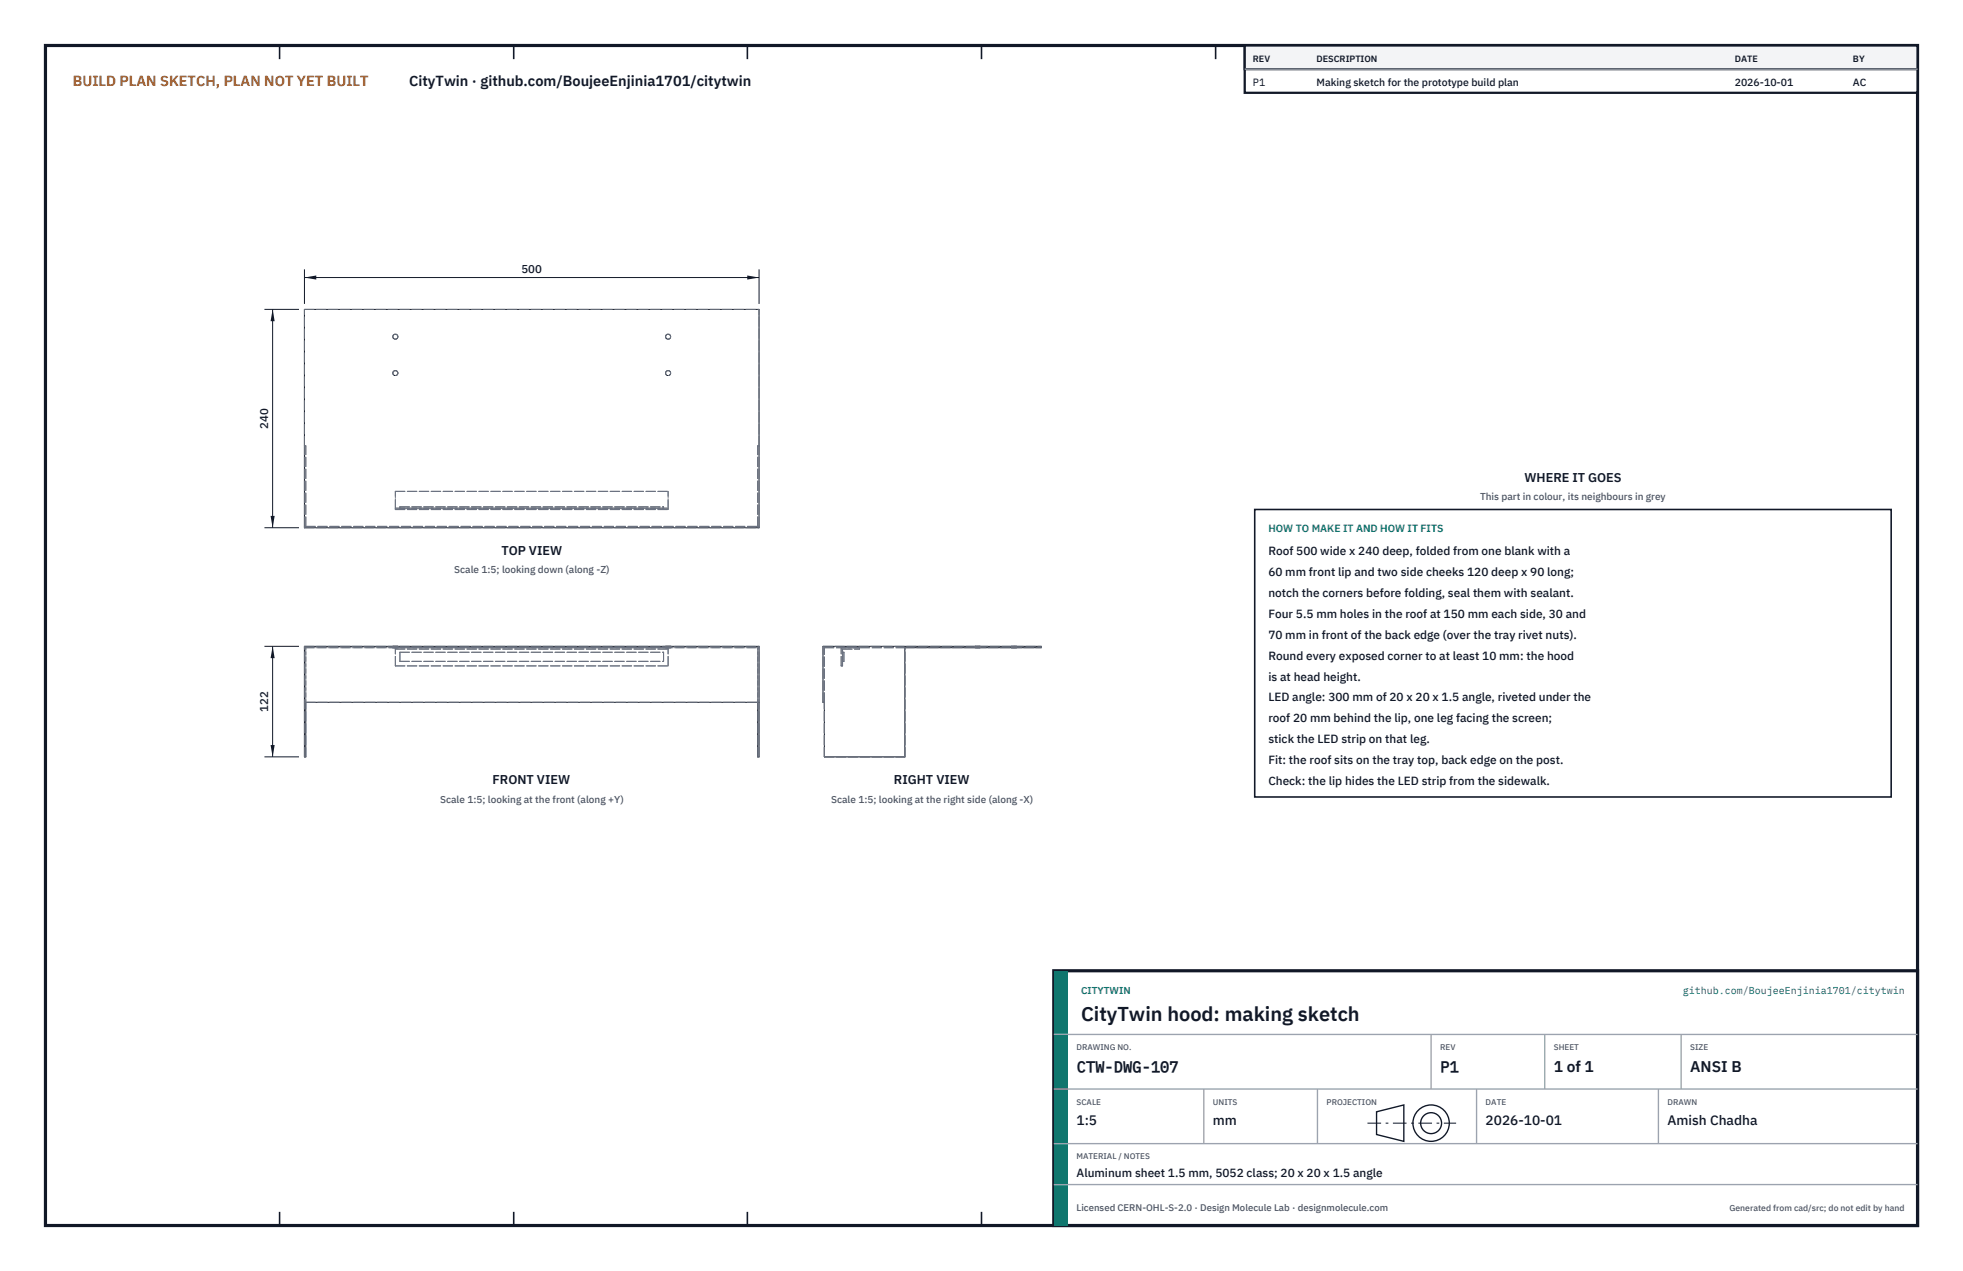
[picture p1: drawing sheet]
<svg xmlns="http://www.w3.org/2000/svg" width="432mm" height="279mm" viewBox="0 0 432 279" stroke-linecap="round" stroke-linejoin="round" font-family="sans-serif">
<defs><g id="words">
<text font-size="4.4" fill="#111827" x="237.8" y="224.4">CityTwin hood: making sketch</text>
<g font-size="3.4" fill="#111827">
<text x="236.8" y="235.6">CTW-DWG-107</text>
<text x="316.8" y="235.6">P1</text>
<text x="341.8" y="235.6">1 of 1</text>
<text x="371.8" y="235.6">ANSI B</text>
</g>
<text font-size="3.2" fill="#b45309" x="16" y="19">BUILD PLAN SKETCH, PLAN NOT YET BUILT</text>
<text font-size="3.2" fill="#111827" x="90" y="19">CityTwin · github.com/BoujeeEnjinia1701/citytwin</text>
<g font-size="3" fill="#111827">
<text x="236.8" y="247.2">1:5</text>
<text x="266.8" y="247.2">mm</text>
<text x="326.8" y="247.2">2026-10-01</text>
<text x="366.8" y="247.2">Amish Chadha</text>
</g>
<g font-size="2.8" fill="#111827">
<text x="335.3" y="106">WHERE IT GOES</text>
<text x="110.3" y="122.1">TOP VIEW</text>
<text x="108.4" y="172.4">FRONT VIEW</text>
<text x="196.6" y="172.4">RIGHT VIEW</text>
</g>
<g font-size="2.6" fill="#111827">
<text x="279" y="122">Roof 500 wide x 240 deep, folded from one blank with a</text>
<text x="279" y="126.6">60 mm front lip and two side cheeks 120 deep x 90 long;</text>
<text x="279" y="131.2">notch the corners before folding, seal them with sealant.</text>
<text x="279" y="135.8">Four 5.5 mm holes in the roof at 150 mm each side, 30 and</text>
<text x="279" y="140.4">70 mm in front of the back edge (over the tray rivet nuts).</text>
<text x="279" y="145">Round every exposed corner to at least 10 mm: the hood</text>
<text x="279" y="149.6">is at head height.</text>
<text x="279" y="154.2">LED angle: 300 mm of 20 x 20 x 1.5 angle, riveted under the</text>
<text x="279" y="158.8">roof 20 mm behind the lip, one leg facing the screen;</text>
<text x="279" y="163.4">stick the LED strip on that leg.</text>
<text x="279" y="168">Fit: the roof sits on the tray top, back edge on the post.</text>
<text x="279" y="172.6">Check: the lip hides the LED strip from the sidewalk.</text>
<text x="236.8" y="258.8">Aluminum sheet 1.5 mm, 5052 class; 20 x 20 x 1.5 angle</text>
</g>
<g font-size="2.5" fill="#111827">
<text x="114.7" y="60">500</text>
<text x="59" y="94.3" transform="rotate(-90 59 94.3)">240</text>
<text x="59" y="156.5" transform="rotate(-90 59 156.5)">122</text>
</g>
<g font-size="2.3" fill="#111827">
<text x="275.6" y="18.8">P1</text>
<text x="289.6" y="18.8">Making sketch for the prototype build plan</text>
<text x="381.6" y="18.8">2026-10-01</text>
<text x="407.6" y="18.8">AC</text>
</g>
<text font-size="2.3" fill="#0f766e" x="279" y="117">HOW TO MAKE IT AND HOW IT FITS</text>
<g font-size="2.2" fill="#4b5563">
<text x="325.6" y="110">This part in colour, its neighbours in grey</text>
<text x="99.9" y="126.1">Scale 1:5; looking down (along -Z)</text>
<text x="96.8" y="176.4">Scale 1:5; looking at the front (along +Y)</text>
<text x="182.8" y="176.4">Scale 1:5; looking at the right side (along -X)</text>
</g>
<g font-size="2.2" fill="#0f766e">
<text x="237.8" y="218.4">CITYTWIN</text>
<text x="370.2" y="218.4">github.com/BoujeeEnjinia1701/citytwin</text>
</g>
<text font-size="2.1" fill="#4b5563" x="236.8" y="266.2">Licensed CERN-OHL-S-2.0 · Design Molecule Lab · designmolecule.com</text>
<g font-size="2" fill="#111827">
<text x="275.6" y="13.6">REV</text>
<text x="289.6" y="13.6">DESCRIPTION</text>
<text x="381.6" y="13.6">DATE</text>
<text x="407.6" y="13.6">BY</text>
</g>
<text font-size="1.9" fill="#4b5563" x="380.4" y="266.2">Generated from cad/src; do not edit by hand</text>
<g font-size="1.8" fill="#4b5563">
<text x="236.8" y="230.8">DRAWING NO.</text>
<text x="316.8" y="230.8">REV</text>
<text x="341.8" y="230.8">SHEET</text>
<text x="371.8" y="230.8">SIZE</text>
<text x="236.8" y="242.8">SCALE</text>
<text x="266.8" y="242.8">UNITS</text>
<text x="291.8" y="242.8">PROJECTION</text>
<text x="326.8" y="242.8">DATE</text>
<text x="366.8" y="242.8">DRAWN</text>
<text x="236.8" y="254.8">MATERIAL / NOTES</text>
</g>
</g></defs>
<path d="M10 10h411.8v259.4h-411.8z" fill="none" stroke="#111827" stroke-width=".7" stroke-linecap="butt"/>
<g fill="none" stroke="#111827" stroke-width=".35">
<path d="M61.5 10v3M113 10v3M164.4 10v3M215.9 10v3M267.4 10v3M318.9 10v3M370.3 10v3M61.5 266.4v3M113 266.4v3M164.4 266.4v3M215.9 266.4v3M267.4 266.4v3"/>
<path d="M318.9 266.4v3M370.3 266.4v3"/>
</g>
<g fill="none" stroke="#111727" stroke-width=".22">
<path d="M67 68h100v48h-100zM67 154.4h100M67.3 154.4v12h-.3v-24.3h100v24.3h-.3v-12M181 142.1h48v.3h-30v24h-17.7v-12h-.3z"/>
<circle cx="87" cy="74" r=".55"/>
<circle cx="147" cy="74" r=".55"/>
<circle cx="87" cy="82" r=".55"/>
<circle cx="147" cy="82" r=".55"/>
</g>
<g fill="none" stroke="#6a7180" stroke-width=".22" stroke-dasharray="2.1 .5">
<path d="M67 68h100M67 98v-30M67 98h.3M166.7 98h.3M167 98v-30M67 116v-.3M67 115.7v-17.7M67 116h100M67 115.7h.3M67.3 115.7h99.4M67.3 115.7v-17.7M87 112v-4"/>
<path d="M87 112h60M87 108h60M87 112v-.3M87 111.7v-3.7M87 111.7h60M88 111.7h58M88 111.7v-.3M88 111.4h58M146 111.7v-.3M147 112v-4M147 112v-.3M147 111.7v-3.7"/>
<path d="M166.7 115.7h.3M166.7 115.7v-17.7M167 116v-.3M167 115.7v-17.7M67 142.4v-.3M67 154.4h.3M67 142.4h.3M67 142.4h100M67 142.1h100M67.3 154.4h99.4M67.3 142.4h99.4M67.3 154.4v-12"/>
<path d="M86.4 142.4h1.1M86.4 142.1h1.1M86.4 142.4v-.3M87 142.4h60M87 146.4v-4M87 146.4v-3.7M87 142.7v-.3M87 146.4h60M87 142.7h60M87.5 142.4h-1.1M87.5 142.1h-1.1M87.5 142.4v-.3"/>
<path d="M88 143.4h58M88 145.4h58M88 145.4v-2M146 145.4v-2M146.4 142.4h1.1M146.4 142.1h1.1M146.4 142.4v-.3M147 146.4v-4M147 146.4v-3.7M147 142.7v-.3M147.5 142.4h-1.1M147.5 142.1h-1.1"/>
<path d="M147.5 142.4v-.3M166.7 154.4h.3M166.7 142.4h.3M166.7 154.4v-12M167 142.4v-.3M181 154.4v-12.3M181 154.4h.3M181 142.1h48M181.3 142.4h17.7M181.3 154.4v-12M185 142.4h4M185 146.4v-4"/>
<path d="M185 146.4h.3M185.3 146.4v-3.7M185.3 142.7h3.7M185.3 145.4v-2M185.3 143.4h.3M185.3 145.4h.3M185.6 145.4v-2M189 142.7v-.3M199 142.4h30M214.5 142.4h.5M214.5 142.1h.5M214.5 142.4v-.3"/>
<path d="M215 142.4h.6M215 142.1h.6M215.6 142.4h-1.1M215.6 142.1h-1.1M215.6 142.4v-.3M222.5 142.4h.5M222.5 142.1h.5M222.5 142.4v-.3M223 142.4h.6M223 142.1h.6M223.6 142.4h-1.1M223.6 142.1h-1.1"/>
<path d="M223.6 142.4v-.3M229 142.4v-.3M67 166.4v-24M67 166.4h.3M67.3 166.4v-24M166.7 166.4h.3M166.7 166.4v-24M167 166.4v-24M181.3 166.4v-12M181.3 166.4h17.7M199 166.4v-24"/>
<circle cx="87" cy="74" r=".55"/>
<circle cx="147" cy="74" r=".55"/>
<circle cx="87" cy="82" r=".55"/>
<circle cx="147" cy="82" r=".55"/>
</g>
<path d="M67 59.2v7.6M167 59.2v7.6M67 61h100" fill="none" stroke="#111827" stroke-width=".22"/>
<path d="M67 61l2.6-.4v.9zM164.4 60.6v.9l2.6-.5z" fill="#111827"/>
<path d="M58.2 68h7.6M60 68v48M58.2 116h7.6" fill="none" stroke="#111827" stroke-width=".22"/>
<path d="M60 68l-.5 2.6h.9zM59.5 113.4h.9l-.4 2.6z" fill="#111827"/>
<path d="M58.2 142.1h7.6M60 142.1v24.3M58.2 166.4h7.6" fill="none" stroke="#111827" stroke-width=".22"/>
<path d="M60 142.1l-.5 2.6h.9zM59.5 163.8h.9l-.4 2.6z" fill="#111827"/>
<path d="M276 112h140v63.2h-140z" fill="#fff" stroke="#111827" stroke-width=".35"/>
<path d="M273.8 10h148v10.4h-148z" fill="#fff" stroke="#111827" stroke-width=".5"/>
<path d="M273.8 10h148v5.2h-148z" fill="#f3f4f6" stroke="#111827" stroke-width=".5"/>
<path d="M273.8 15.2h148" fill="none" stroke="#9ca3af" stroke-width=".3"/>
<path d="M231.8 213.4h190v56h-190z" fill="#fff" stroke="#111827" stroke-width=".7" stroke-linecap="butt"/>
<path d="M231.8 213.4h3v56h-3z" fill="#0f766e"/>
<path d="M231.8 227.4h190M231.8 239.4h190M264.8 239.4v12M289.8 239.4v12M314.8 227.4v12M324.8 239.4v12M339.8 227.4v12M364.8 239.4v12M369.8 227.4v12M231.8 251.4h190M231.8 260.4h190" fill="none" stroke="#9ca3af" stroke-width=".3"/>
<g fill="none" stroke="#111827" stroke-width=".3">
<path d="M302.8 244.4l6-1.5v8l-6-1.5z"/>
<circle cx="314.8" cy="246.9" r="4"/>
<circle cx="314.8" cy="246.9" r="2.3"/>
</g>
<path d="M300.8 246.9h19.5" fill="none" stroke="#111827" stroke-width=".22" stroke-dasharray="3 1 .6 1" stroke-linecap="butt"/>
<use href="#words"/>
</svg>
